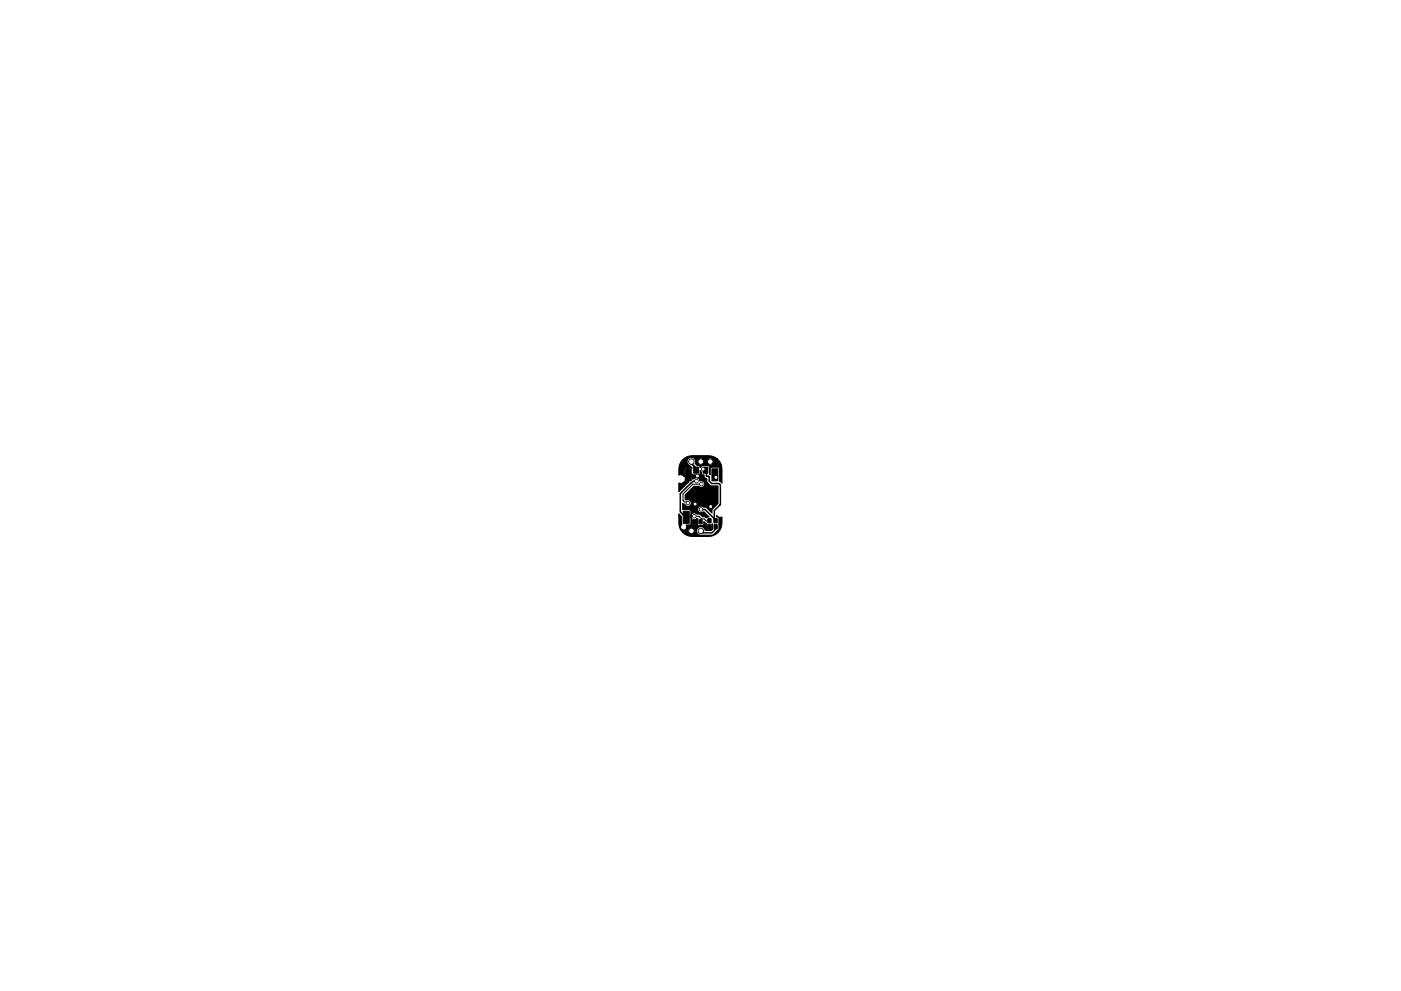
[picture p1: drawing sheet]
<svg xmlns="http://www.w3.org/2000/svg" width="297mm" height="210mm" viewBox="0 0 297 210" stroke-linecap="round" stroke-linejoin="round" font-family="sans-serif">
<g fill="#000" stroke="#000" stroke-width=".21">
<path d="M145.3 99.5h1.3v2.5h-1.3zM144.8 97.5a2.97 2.97 0 0 1 2-.8h3.5a2.74 2.74 0 0 1 1.8 .7l-1.1-.1a.67 .67 0 0 0-.9 .1l-1.1-.1a.67 .67 0 0 0-.9 .1l.5 .5 .5-.5h1l.5 .5 .5-.5h1l.5 .5h-1.2l-.3-.5-.5 .5-.5-.5-.3 .5h-.4l-.3-.5-.5 .5-.5-.5-.1 .1a.67 .67 0 0 0 .1 .9l.5-.5 .5 .5 .3-.5h.4l.3 .5 .5-.5 .5 .5 .3-.5h1.2l.3 .6h-1.8l-.5-.5-.5 .5h-1l-.5-.5-.5 .5a.61 .61 0 0 0 1 0l1.1 .1a.67 .67 0 0 0 .9-.1h1.8l.2 1v3l-.6-.4 .1-2.6-.2-.3h-1.7l-.1 1.5-.2-.1v-1.5l-.1-.3h-1.3l-.6 .5-.1-.4-.5-.1-.4-.4a.92 .92 0 0 0-.4-1.3 .92 .92 0 0 0-1.3 .5 .92 .92 0 0 0 .6 1.2l.4 .6h-1.6v1.3h.8v-1.4v1.4h.8l.1-.2 .2 .2h1.2l.2-.2v-.7l.3 .3 .1 .5 .5 .2 .1 .5 .5 .3v.7l.6 .6 .4 .2h1.3v3.7l-1.2 1.2-.1 .9-1.1-1.2-.7-.1a.7 .7 0 0 0-1 0 .7 .7 0 0 0 0 1 .7 .7 0 0 0 1 0h.2l1.1 1.1h-.5l-.2 .2-.2-.2-.6-.1-.5-.5h-.7a.7 .7 0 0 0-1-.1 .7 .7 0 0 0 .1 1.1l-.1 .6h1l.1-.5-.2-.1 .4-.1-.2 .8h-1.1l.1 .6 .4-.1v-.6l.1 .7 .4-.1 .1-.5 .2 .7h.9l.3-.2v-.6l.7 .5v.5h1l.2-.6-.1 .7h-1.1v.5l.2 .1h.3v-.6v.6h.5l.1-.6v.5l-.3 .2h-1.2v-.1a.91 .91 0 0 0-.8-.7 .91 .91 0 0 0-.9 .4l-.8-.1a.67 .67 0 0 0-.9 .1l.5 .5 .5-.5h.7l-.1 .5h-.3l-.3-.4-.5 .4-.5-.4h-.1a.67 .67 0 0 0 .1 .9l.5-.5 .5 .5 .3-.5h.3l.1 .6h-.7l-.5-.5-.5 .5a.61 .61 0 0 0 1 0h.7l.7 .4 2.7-.1 1.2-1.2v-2.3l-.1-.3h-.4v-.3a.91 .91 0 0 0 1.2 .3 3.3 3.3 0 0 1-1.8 3.9l-1.1 .2h-3.4a2.83 2.83 0 0 1-2.9-2.8v-2l.6 .6v1.6a.7 .7 0 0 0-.1 .9 .7 .7 0 0 0 1 .2 .65 .65 0 0 0 .1-.9h.7l.3-.2v-2.7l-.3-.4-1.4 .1-.1-1.4 .4 .2a.74 .74 0 0 0 .9 .4 .74 .74 0 0 0 .5-.9 .74 .74 0 0 0-.9-.4l-.3-.1v-1l1.8-1.8 1.2 .1a.71 .71 0 0 0 1.1-.5 .71 .71 0 0 0-1-.7 .78 .78 0 0 0-.5-.7 .78 .78 0 0 0-.9 .2l-.2 .1-.1-.9h-.8v1.4h.2l-2.2 2.1v-1.8a.91 .91 0 0 0 1.2-.4l.8 .1v-1.4h-.8v.4a.91 .91 0 0 0-1.2-.4v-1.3a2.84 2.84 0 0 1 .9-2zM147.1 99.1h1v1.3h-1zM149.1 99.1h1v1.3h-1zM150.9 99.5h1.3v2.5h-1.3zM144.9 108.5h1.2v2.5h-1.2zM146.9 110.3h.7v.9h-.7zM148.2 110.3h.7v.9h-.7zM150.1 110h.7v.9h-.7zM150.1 111.3h.7v.9h-.7zM151.4 110h.7v.9h-.7zM151.4 111.3h.7v.9h-.7z"/>
<circle cx="146.6" cy="97.9" r=".56"/>
<circle cx="148.6" cy="97.9" r=".56"/>
<circle cx="149.1" cy="99.5" r=".35"/>
<circle cx="150.6" cy="97.9" r=".56"/>
<circle cx="145.9" cy="106.7" r=".35"/>
<circle cx="146.6" cy="112.6" r=".56"/>
<circle cx="147.2" cy="109.5" r=".35"/>
<circle cx="147.4" cy="106.9" r=".35"/>
<circle cx="147.7" cy="102.1" r=".35"/>
<circle cx="147.9" cy="101" r=".35"/>
<circle cx="148.6" cy="112.6" r=".56"/>
<circle cx="148.6" cy="108.1" r=".35"/>
<circle cx="148.7" cy="102.7" r=".35"/>
<circle cx="150.7" cy="107.5" r=".35"/>
<circle cx="151.8" cy="101.3" r=".35"/>
</g>
<path d="M147.6 99.7v.1M149.5 99.6l.1 .2M145.9 100.7h.9l.2 .2 .9 .1M147.2 109.5h1l.5 .6M148.7 102.7h-1.8l-2.1 2.1v1.4l.3 .3h.5l.3 .2M148.7 110.1h.6l.4 .4h.7M148.7 110.1l-.2 .6M150.4 110.5h.1M151.4 110.4l.3 .1M151.5 110.3v.1M151.6 100.7h.2v.6" fill="none" stroke="#000" stroke-width=".21"/>
<path d="M144.2 108v.1M145.5 103.4h.1M145.5 103.4l-1.3 1.3v3.9l1.3 1.2M147.7 102.1h-.7l-1.5 1.3M148.6 108.1h.9" fill="none" stroke="#000" stroke-width=".32"/>
<path d="M149.8 99.9v1.1h.4l.2 .3v.8l.5 .5h1.5l.3 .3v4.1l-.1 .2M149.5 108.1l2 2v.3M151.7 111.8v.5l-.8 .7h-1.9l-.4-.4M152.6 107.2l-1.1 1.1-.1 2.1M152.6 107.2h.1" fill="none" stroke="#000" stroke-width=".3"/>
<path d="M146.6 97.9h.1M149.1 99.5l.7 .4" fill="none" stroke="#000" stroke-width=".41"/>
<path d="M146.6 97.9v.4l1 1v.5" fill="none" stroke="#000" stroke-width=".4"/>
<g fill="#fff" stroke="#fff" stroke-width=".21">
<circle cx="148.7" cy="102.7" r=".2"/>
<circle cx="145.9" cy="106.7" r=".2"/>
<circle cx="151.8" cy="101.3" r=".2"/>
<circle cx="147.7" cy="102.1" r=".2"/>
<circle cx="147.9" cy="101" r=".2"/>
<circle cx="150.7" cy="107.5" r=".2"/>
<circle cx="147.4" cy="106.9" r=".2"/>
<circle cx="147.2" cy="109.5" r=".2"/>
<circle cx="149.1" cy="99.5" r=".2"/>
<circle cx="148.6" cy="108.1" r=".2"/>
<circle cx="144.9" cy="111.8" r=".3"/>
<circle cx="146.6" cy="97.9" r=".37"/>
<circle cx="148.6" cy="97.9" r=".37"/>
<circle cx="150.6" cy="97.9" r=".37"/>
<circle cx="148.6" cy="112.6" r=".37"/>
<circle cx="146.6" cy="112.6" r=".37"/>
</g>
</svg>
